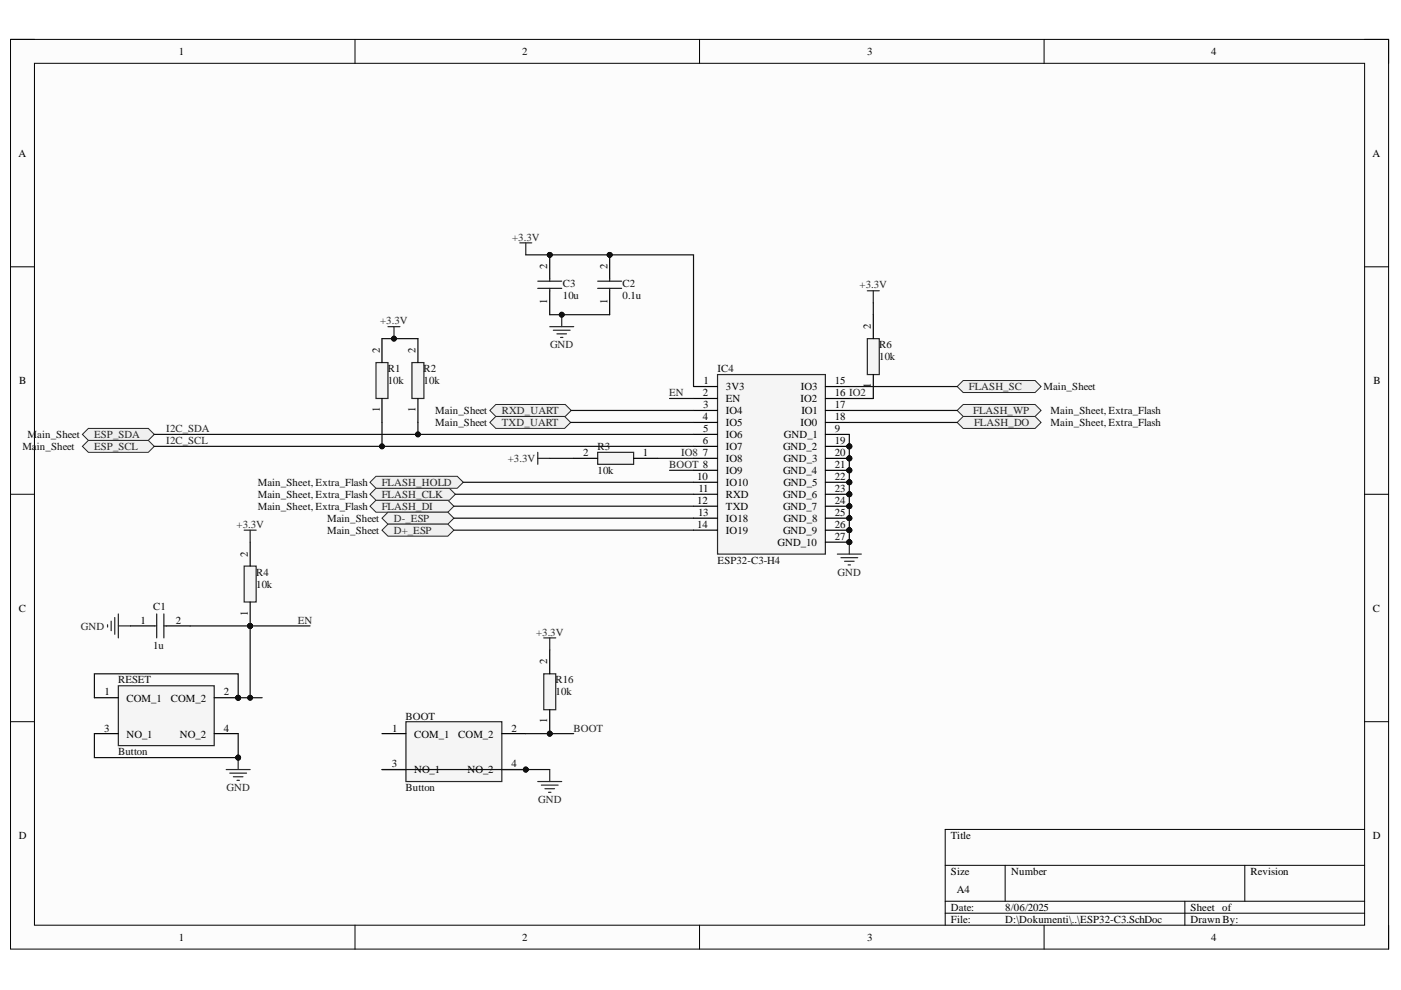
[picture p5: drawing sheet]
<svg xmlns="http://www.w3.org/2000/svg" width="297mm" height="210mm" viewBox="0 0 297 210" stroke-linecap="round" stroke-linejoin="round" font-family="sans-serif">
<defs><g id="words">
<g font-size="2.3">
<text x="37.9" y="11.7">1</text>
<text x="110.7" y="11.7">2</text>
<text x="183.9" y="11.7">3</text>
<text x="256.8" y="11.7">4</text>
<text x="3.9" y="33.3">A</text>
<text x="291" y="33.3">A</text>
<text x="116" y="57.1" transform="rotate(-90 116 57.1)">2</text>
<text x="128.8" y="57.1" transform="rotate(-90 128.8 57.1)">2</text>
<text x="116" y="64.5" transform="rotate(-90 116 64.5)">1</text>
<text x="128.8" y="64.5" transform="rotate(-90 128.8 64.5)">1</text>
<text x="184.6" y="69.8" transform="rotate(-90 184.6 69.8)">2</text>
<text x="80.5" y="74.9" transform="rotate(-90 80.5 74.9)">2</text>
<text x="88.1" y="74.9" transform="rotate(-90 88.1 74.9)">2</text>
<text x="4.1" y="81.4">B</text>
<text x="149" y="84">2</text>
<text x="149.2" y="81.4">1</text>
<text x="153.9" y="82.7">3V3</text>
<text x="169.8" y="82.7">IO3</text>
<text x="177" y="81.4">15</text>
<text x="177" y="84">16 IO2</text>
<text x="184.6" y="82.3" transform="rotate(-90 184.6 82.3)">1</text>
<text x="291.2" y="81.4">B</text>
<text x="80.5" y="87.4" transform="rotate(-90 80.5 87.4)">1</text>
<text x="88.1" y="87.4" transform="rotate(-90 88.1 87.4)">1</text>
<text x="149" y="89.1">4</text>
<text x="149.1" y="86.5">3</text>
<text x="153.9" y="85.2">EN</text>
<text x="153.9" y="87.8">IO4</text>
<text x="169.7" y="85.2">IO2</text>
<text x="169.9" y="87.8">IO1</text>
<text x="177" y="86.5">17</text>
<text x="177" y="89.1">18</text>
<text x="149" y="94.2">6</text>
<text x="149.1" y="91.7">5</text>
<text x="153.9" y="90.4">IO5</text>
<text x="153.9" y="92.9">IO6</text>
<text x="153.9" y="95.5">IO7</text>
<text x="166" y="95.5">GND_2</text>
<text x="166.2" y="92.9">GND_1</text>
<text x="169.7" y="90.4">IO0</text>
<text x="177" y="91.7">9</text>
<text x="177" y="94.2">19</text>
<text x="123.6" y="96.7">2</text>
<text x="136.3" y="96.7">1</text>
<text x="147.8" y="101.8">10</text>
<text x="149" y="96.7">7</text>
<text x="153.9" y="98">IO8</text>
<text x="153.9" y="100.5">IO9</text>
<text x="166" y="100.5">GND_4</text>
<text x="166.1" y="98">GND_3</text>
<text x="177" y="96.7">20</text>
<text x="177" y="99.3">21</text>
<text x="177" y="101.8">22</text>
<text x="147.8" y="106.9">12</text>
<text x="148.1" y="104.3">11</text>
<text x="153.9" y="103.1">IO10</text>
<text x="153.9" y="105.6">RXD</text>
<text x="166" y="105.6">GND_6</text>
<text x="166.1" y="103.1">GND_5</text>
<text x="177" y="104.3">23</text>
<text x="177" y="106.9">24</text>
<text x="147.8" y="111.9">14</text>
<text x="148" y="109.4">13</text>
<text x="153.9" y="108.1">TXD</text>
<text x="153.9" y="110.7">IO18</text>
<text x="153.9" y="113.2">IO19</text>
<text x="166" y="108.1">GND_7</text>
<text x="166" y="113.2">GND_9</text>
<text x="166.1" y="110.7">GND_8</text>
<text x="177" y="109.4">25</text>
<text x="177" y="111.9">26</text>
<text x="52.5" y="118" transform="rotate(-90 52.5 118)">2</text>
<text x="164.8" y="115.7">GND_10</text>
<text x="177" y="114.5">27</text>
<text x="4" y="129.7">C</text>
<text x="52.5" y="130.5" transform="rotate(-90 52.5 130.5)">1</text>
<text x="291.1" y="129.7">C</text>
<text x="29.8" y="132.2">1</text>
<text x="37.3" y="132.2">2</text>
<text x="116" y="140.8" transform="rotate(-90 116 140.8)">2</text>
<text x="22.2" y="147.4">1</text>
<text x="26.8" y="148.8">COM_1</text>
<text x="36.2" y="148.8">COM_2</text>
<text x="47.4" y="147.4">2</text>
<text x="22.1" y="155.1">3</text>
<text x="47.4" y="155.1">4</text>
<text x="83.1" y="155.1">1</text>
<text x="108.4" y="155.1">2</text>
<text x="116" y="153.3" transform="rotate(-90 116 153.3)">1</text>
<text x="26.8" y="156.4">NO_1</text>
<text x="38.1" y="156.4">NO_2</text>
<text x="87.8" y="156.4">COM_1</text>
<text x="97.2" y="156.4">COM_2</text>
<text x="83" y="162.7">3</text>
<text x="87.8" y="164">NO_1</text>
<text x="99.1" y="164">NO_2</text>
<text x="108.4" y="162.7">4</text>
<text x="4" y="177.9">D</text>
<text x="201.6" y="177.9">Title</text>
<text x="291.1" y="177.9">D</text>
<text x="201.6" y="185.5">Size</text>
<text x="214.4" y="185.5">Number</text>
<text x="265.1" y="185.5">Revision</text>
<text x="202.9" y="189.3">A4</text>
<text x="201.6" y="193.1">Date:</text>
<text x="201.6" y="195.7">File:</text>
<text x="213.1" y="193.1">8/06/2025</text>
<text x="213.1" y="195.7">D:\Dokumenti\..\ESP32-C3.SchDoc</text>
<text x="252.4" y="193.1">Sheet of</text>
<text x="252.4" y="195.7">Drawn By:</text>
<text x="37.9" y="199.5">1</text>
<text x="110.7" y="199.5">2</text>
<text x="183.9" y="199.5">3</text>
<text x="256.8" y="199.5">4</text>
</g>
<g font-size="2.3" fill="#262626">
<text x="108.6" y="51">+3.3V</text>
<text x="182.2" y="61.2">+3.3V</text>
<text x="80.6" y="68.8">+3.3V</text>
<text x="116.6" y="73.8">GND</text>
<text x="141.9" y="84">EN</text>
<text x="205.4" y="82.7">FLASH_SC</text>
<text x="106.4" y="87.8">RXD_UART</text>
<text x="206.4" y="87.8">FLASH_WP</text>
<text x="20" y="95.5">ESP_SCL</text>
<text x="20" y="92.9">ESP_SDA</text>
<text x="35.3" y="91.7">I2C_SDA</text>
<text x="35.3" y="94.2">I2C_SCL</text>
<text x="106.4" y="90.4">TXD_UART</text>
<text x="206.5" y="90.4">FLASH_DO</text>
<text x="107.7" y="98">+3.3V</text>
<text x="141.9" y="99.3">BOOT 8</text>
<text x="144.4" y="96.7">IO8</text>
<text x="80.9" y="105.6">FLASH_CLK</text>
<text x="80.9" y="103.1">FLASH_HOLD</text>
<text x="50.2" y="111.9">+3.3V</text>
<text x="80.9" y="108.1">FLASH_DI</text>
<text x="83.5" y="110.7">D-_ESP</text>
<text x="83.5" y="113.2">D+_ESP</text>
<text x="177.6" y="122.1">GND</text>
<text x="17.2" y="133.5">GND</text>
<text x="63.2" y="132.2">EN</text>
<text x="113.7" y="134.7">+3.3V</text>
<text x="121.6" y="155.1">BOOT</text>
<text x="48" y="167.8">GND</text>
<text x="114.1" y="170.3">GND</text>
</g>
<g font-size="2.3" fill="#0e0e0e">
<text x="119.3" y="60.9">C3</text>
<text x="119.3" y="63.4">10u</text>
<text x="132" y="60.9">C2</text>
<text x="132" y="63.4">0.1u</text>
<text x="186.4" y="73.8">R6</text>
<text x="186.4" y="76.4">10k</text>
<text x="82.2" y="78.9">R1</text>
<text x="82.2" y="81.4">10k</text>
<text x="89.8" y="78.9">R2</text>
<text x="89.8" y="81.4">10k</text>
<text x="152.1" y="78.9">IC4</text>
<text x="221.2" y="82.7">Main_Sheet</text>
<text x="92.3" y="87.8">Main_Sheet</text>
<text x="222.8" y="87.8">Main_Sheet, Extra_Flash</text>
<text x="4.7" y="95.5">Main_Sheet</text>
<text x="5.8" y="92.9">Main_Sheet</text>
<text x="92.3" y="90.4">Main_Sheet</text>
<text x="126.7" y="95.5">R3</text>
<text x="222.8" y="90.4">Main_Sheet, Extra_Flash</text>
<text x="126.7" y="100.5">10k</text>
<text x="54.6" y="105.6">Main_Sheet, Extra_Flash</text>
<text x="54.6" y="103.1">Main_Sheet, Extra_Flash</text>
<text x="54.6" y="108.1">Main_Sheet, Extra_Flash</text>
<text x="69.3" y="110.7">Main_Sheet</text>
<text x="69.3" y="113.2">Main_Sheet</text>
<text x="152.1" y="119.5">ESP32-C3-H4</text>
<text x="54.3" y="122.1">R4</text>
<text x="54.3" y="124.6">10k</text>
<text x="32.5" y="129.4">C1</text>
<text x="32.5" y="137.5">1u</text>
<text x="25" y="144.9">RESET</text>
<text x="117.8" y="144.9">R16</text>
<text x="117.8" y="147.4">10k</text>
<text x="86" y="152.6">BOOT</text>
<text x="25" y="160.2">Button</text>
<text x="86" y="167.8">Button</text>
</g>
</g></defs>
<path d="M2.2 8.4h292.2v192.8h-292.2z" fill-rule="evenodd" fill="#fcfcfc"/>
<path d="M2.2 8.4h292.2v192.8h-292.2z" fill="none" stroke="#000" stroke-width=".21"/>
<path d="M7.3 13.4h282v182.8h-282z" fill-rule="evenodd" fill="#fcfcfc"/>
<g fill="none" stroke="#000" stroke-width=".21">
<path d="M2.2 8.3h5.1M7.3 13.4h282v182.8h-282zM75.3 8.3v5.1M148.3 8.3v5.1M221.4 8.4v5M289.3 8.4h5.1v5M2.2 56.6h5.1M289.3 56.6h5.1M2.2 104.8h5.1M289.3 104.8h5.1M2.2 153h5.1M289.3 153h5.1"/>
<path d="M289.3 175.9h-88.9v20.3M75.3 196.2v5M148.3 196.2v5M200.4 183.5h88.9M200.4 191.1h88.9M200.4 193.6h88.9M213.1 183.5v7.6M221.4 196.2v5M251.2 191.1v5.1M263.9 183.5v7.6M294.4 196.2v5"/>
</g>
<path d="M114 165.7h5.1M114.8 166.5h3.5M115.5 167.2h2.1M116.3 168h.5M116.6 163.2v2.5" fill="none" stroke="#262626" stroke-width=".25"/>
<circle cx="180.1" cy="94.6" r=".51" fill="#0e0e0e"/>
<circle cx="180.1" cy="94.6" r=".51" fill="none" stroke="#0e0e0e" stroke-width=".21"/>
<circle cx="180.1" cy="97.2" r=".51" fill="#0e0e0e"/>
<circle cx="180.1" cy="97.2" r=".51" fill="none" stroke="#0e0e0e" stroke-width=".21"/>
<circle cx="180.1" cy="99.7" r=".51" fill="#0e0e0e"/>
<circle cx="180.1" cy="99.7" r=".51" fill="none" stroke="#0e0e0e" stroke-width=".21"/>
<circle cx="180.1" cy="102.3" r=".51" fill="#0e0e0e"/>
<circle cx="180.1" cy="102.3" r=".51" fill="none" stroke="#0e0e0e" stroke-width=".21"/>
<circle cx="180.1" cy="104.8" r=".51" fill="#0e0e0e"/>
<circle cx="180.1" cy="104.8" r=".51" fill="none" stroke="#0e0e0e" stroke-width=".21"/>
<circle cx="180.1" cy="107.3" r=".51" fill="#0e0e0e"/>
<circle cx="180.1" cy="107.3" r=".51" fill="none" stroke="#0e0e0e" stroke-width=".21"/>
<circle cx="180.1" cy="109.9" r=".51" fill="#0e0e0e"/>
<circle cx="180.1" cy="109.9" r=".51" fill="none" stroke="#0e0e0e" stroke-width=".21"/>
<circle cx="180.1" cy="112.4" r=".51" fill="#0e0e0e"/>
<circle cx="180.1" cy="112.4" r=".51" fill="none" stroke="#0e0e0e" stroke-width=".21"/>
<circle cx="180.1" cy="114.9" r=".51" fill="#0e0e0e"/>
<circle cx="180.1" cy="114.9" r=".51" fill="none" stroke="#0e0e0e" stroke-width=".21"/>
<path d="M152.1 79.4h22.9v38.1h-22.9z" fill-rule="evenodd" fill="#f5f5f5"/>
<path d="M152.1 79.4h22.9v38.1h-22.9z" fill="none" stroke="#262626" stroke-width=".25"/>
<g fill="none" stroke="#000" stroke-width=".25">
<path d="M147 82h5.1M147 84.5h5.1M147 87h5.1M147 89.6h5.1M147 92.1h5.1M147 94.6h5.1M147 97.2h5.1M147 99.7h5.1M175 82h5.1M175 84.5h5.1M175 87h5.1M175 89.6h5.1"/>
<path d="M175 92.1h5.1M175 94.6h5.1M147 102.3h5.1M147 104.8h5.1M147 107.3h5.1M147 109.9h5.1M147 112.4h5.1"/>
</g>
<circle cx="180.1" cy="94.6" r=".51" fill="#0e0e0e"/>
<circle cx="180.1" cy="94.6" r=".51" fill="none" stroke="#0e0e0e" stroke-width=".21"/>
<path d="M175 97.2h5.1" fill="none" stroke="#000" stroke-width=".25"/>
<circle cx="180.1" cy="97.2" r=".51" fill="#0e0e0e"/>
<circle cx="180.1" cy="97.2" r=".51" fill="none" stroke="#0e0e0e" stroke-width=".21"/>
<path d="M175 99.7h5.1" fill="none" stroke="#000" stroke-width=".25"/>
<circle cx="180.1" cy="99.7" r=".51" fill="#0e0e0e"/>
<circle cx="180.1" cy="99.7" r=".51" fill="none" stroke="#0e0e0e" stroke-width=".21"/>
<path d="M175 102.3h5.1" fill="none" stroke="#000" stroke-width=".25"/>
<circle cx="180.1" cy="102.3" r=".51" fill="#0e0e0e"/>
<circle cx="180.1" cy="102.3" r=".51" fill="none" stroke="#0e0e0e" stroke-width=".21"/>
<path d="M175 104.8h5.1" fill="none" stroke="#000" stroke-width=".25"/>
<circle cx="180.1" cy="104.8" r=".51" fill="#0e0e0e"/>
<circle cx="180.1" cy="104.8" r=".51" fill="none" stroke="#0e0e0e" stroke-width=".21"/>
<path d="M175 107.3h5.1" fill="none" stroke="#000" stroke-width=".25"/>
<circle cx="180.1" cy="107.3" r=".51" fill="#0e0e0e"/>
<circle cx="180.1" cy="107.3" r=".51" fill="none" stroke="#0e0e0e" stroke-width=".21"/>
<path d="M175 109.9h5.1" fill="none" stroke="#000" stroke-width=".25"/>
<circle cx="180.1" cy="109.9" r=".51" fill="#0e0e0e"/>
<circle cx="180.1" cy="109.9" r=".51" fill="none" stroke="#0e0e0e" stroke-width=".21"/>
<path d="M175 112.4h5.1" fill="none" stroke="#000" stroke-width=".25"/>
<circle cx="180.1" cy="112.4" r=".51" fill="#0e0e0e"/>
<circle cx="180.1" cy="112.4" r=".51" fill="none" stroke="#0e0e0e" stroke-width=".21"/>
<path d="M175 114.9h5.1" fill="none" stroke="#000" stroke-width=".25"/>
<circle cx="180.1" cy="114.9" r=".51" fill="#0e0e0e"/>
<circle cx="180.1" cy="114.9" r=".51" fill="none" stroke="#0e0e0e" stroke-width=".21"/>
<path d="M116.6 69.3h5M117.3 70h3.6M118.1 70.8h2M118.8 71.5h.5M119.1 66.7v2.6" fill="none" stroke="#262626" stroke-width=".25"/>
<circle cx="119.1" cy="66.7" r=".51" fill="#0e0e0e"/>
<circle cx="119.1" cy="66.7" r=".51" fill="none" stroke="#0e0e0e" stroke-width=".21"/>
<path d="M110.2 51.5h2.5M111.5 51.5v2.5M183.9 61.7h2.5M185.2 61.7v2.5M22.8 132.5v.5M23.6 131.7v2M24.3 130.9v3.6M25.1 130.2v5M25.1 132.7h2.5" fill="none" stroke="#262626" stroke-width=".25"/>
<path d="M202.9 89.6l1.3-1.3h15.3l1.2 1.3-1.2 1.2h-15.3z" fill-rule="evenodd" fill="#f0f0f0"/>
<path d="M202.9 89.6l1.3-1.3h15.3l1.2 1.3-1.2 1.2h-15.3z" fill="none" stroke="#262626" stroke-width=".21"/>
<path d="M202.9 87l1.3-1.2h15.3l1.2 1.2-1.2 1.3h-15.3z" fill-rule="evenodd" fill="#f0f0f0"/>
<path d="M202.9 87l1.3-1.2h15.3l1.2 1.2-1.2 1.3h-15.3z" fill="none" stroke="#262626" stroke-width=".21"/>
<path d="M82.3 69.3h2.5M83.5 69.3v2.5" fill="none" stroke="#262626" stroke-width=".25"/>
<circle cx="83.5" cy="71.8" r=".51" fill="#0e0e0e"/>
<circle cx="83.5" cy="71.8" r=".51" fill="none" stroke="#0e0e0e" stroke-width=".21"/>
<path d="M17.5 94.6l1.2-1.2h12.7l1.3 1.2-1.3 1.3h-12.7z" fill-rule="evenodd" fill="#f0f0f0"/>
<path d="M17.5 94.6l1.2-1.2h12.7l1.3 1.2-1.3 1.3h-12.7z" fill="none" stroke="#262626" stroke-width=".21"/>
<path d="M114 95.9v2.5M114 97.2h2.6" fill="none" stroke="#262626" stroke-width=".25"/>
<path d="M17.5 92.1l1.2-1.3h12.7l1.3 1.3-1.3 1.3h-12.7z" fill-rule="evenodd" fill="#f0f0f0"/>
<path d="M17.5 92.1l1.2-1.3h12.7l1.3 1.3-1.3 1.3h-12.7z" fill="none" stroke="#262626" stroke-width=".21"/>
<path d="M105.1 88.3h14.6l1.3 1.3-1.3 1.2h-14.6l-1.2-1.2z" fill-rule="evenodd" fill="#f0f0f0"/>
<path d="M105.1 88.3h14.6l1.3 1.3-1.3 1.2h-14.6l-1.2-1.2z" fill="none" stroke="#262626" stroke-width=".21"/>
<path d="M103.9 87l1.2-1.2h14.7l1.3 1.2-1.3 1.3h-14.7z" fill-rule="evenodd" fill="#f0f0f0"/>
<path d="M103.9 87l1.2-1.2h14.7l1.3 1.2-1.3 1.3h-14.7z" fill="none" stroke="#262626" stroke-width=".21"/>
<path d="M202.9 82l1.3-1.3h15.3l1.2 1.3-1.2 1.2h-15.3z" fill-rule="evenodd" fill="#f0f0f0"/>
<path d="M202.9 82l1.3-1.3h15.3l1.2 1.3-1.2 1.2h-15.3z" fill="none" stroke="#262626" stroke-width=".21"/>
<path d="M78.4 107.3l1.3-1.2h15.3l1.2 1.2-1.2 1.3h-15.3z" fill-rule="evenodd" fill="#f0f0f0"/>
<path d="M78.4 107.3l1.3-1.2h15.3l1.2 1.2-1.2 1.3h-15.3z" fill="none" stroke="#262626" stroke-width=".21"/>
<path d="M79.7 103.5h15.6l1.2 1.3-1.2 1.3h-15.6l-1.3-1.3z" fill-rule="evenodd" fill="#f0f0f0"/>
<path d="M79.7 103.5h15.6l1.2 1.3-1.2 1.3h-15.6l-1.3-1.3z" fill="none" stroke="#262626" stroke-width=".21"/>
<path d="M78.4 102.3l1.3-1.3h17.3l1.2 1.3-1.2 1.2h-17.3z" fill-rule="evenodd" fill="#f0f0f0"/>
<path d="M78.4 102.3l1.3-1.3h17.3l1.2 1.3-1.2 1.2h-17.3z" fill="none" stroke="#262626" stroke-width=".21"/>
<path d="M81 109.9l1.3-1.3h12.7l1.2 1.3-1.2 1.2h-12.7z" fill-rule="evenodd" fill="#f0f0f0"/>
<path d="M81 109.9l1.3-1.3h12.7l1.2 1.3-1.2 1.2h-12.7z" fill="none" stroke="#262626" stroke-width=".21"/>
<path d="M82.3 111.1h12.7l1.2 1.3-1.2 1.3h-12.7l-1.3-1.3z" fill-rule="evenodd" fill="#f0f0f0"/>
<path d="M82.3 111.1h12.7l1.2 1.3-1.2 1.3h-12.7l-1.3-1.3z" fill="none" stroke="#262626" stroke-width=".21"/>
<path d="M177.5 117.5h5.1M178.3 118.2h3.6M179.1 119h2M179.8 119.8h.5M180.1 114.9v2.6" fill="none" stroke="#262626" stroke-width=".25"/>
<circle cx="180.1" cy="114.9" r=".51" fill="#0e0e0e"/>
<circle cx="180.1" cy="114.9" r=".51" fill="none" stroke="#0e0e0e" stroke-width=".21"/>
<circle cx="116.6" cy="54" r=".51" fill="#0e0e0e"/>
<circle cx="116.6" cy="54" r=".51" fill="none" stroke="#0e0e0e" stroke-width=".21"/>
<path d="M116.6 54v5.1M116.6 61.6v5.1" fill="none" stroke="#000" stroke-width=".25"/>
<circle cx="116.6" cy="54" r=".51" fill="#0e0e0e"/>
<circle cx="116.6" cy="54" r=".51" fill="none" stroke="#0e0e0e" stroke-width=".21"/>
<path d="M114 59.6h5.1M116.6 59.1v.5M114 61.1h5.1M116.6 61.1v.5" fill="none" stroke="#1c1c1c" stroke-width=".25"/>
<circle cx="129.3" cy="54" r=".51" fill="#0e0e0e"/>
<circle cx="129.3" cy="54" r=".51" fill="none" stroke="#0e0e0e" stroke-width=".21"/>
<path d="M129.3 54v5.1M129.3 61.6v5.1" fill="none" stroke="#000" stroke-width=".25"/>
<circle cx="129.3" cy="54" r=".51" fill="#0e0e0e"/>
<circle cx="129.3" cy="54" r=".51" fill="none" stroke="#0e0e0e" stroke-width=".21"/>
<path d="M126.7 59.6h5.1M129.3 59.1v.5M126.7 61.1h5.1M129.3 61.1v.5M32.7 132.7h.5M33.2 130.2v5M34.7 130.2v5M34.7 132.7h.6" fill="none" stroke="#1c1c1c" stroke-width=".25"/>
<path d="M27.6 132.7h5.1M35.3 132.7h5" fill="none" stroke="#000" stroke-width=".25"/>
<path d="M79.7 76.9h2.6v7.6h-2.6z" fill-rule="evenodd" fill="#f5f5f5"/>
<path d="M79.7 76.9h2.6v7.6h-2.6z" fill="none" stroke="#262626" stroke-width=".25"/>
<path d="M81 71.8v5.1M81 84.5v5.1" fill="none" stroke="#000" stroke-width=".25"/>
<path d="M87.3 76.9h2.6v7.6h-2.6z" fill-rule="evenodd" fill="#f5f5f5"/>
<path d="M87.3 76.9h2.6v7.6h-2.6z" fill="none" stroke="#262626" stroke-width=".25"/>
<path d="M88.6 71.8v5.1M88.6 84.5v5.1" fill="none" stroke="#000" stroke-width=".25"/>
<circle cx="53" cy="132.7" r=".51" fill="#0e0e0e"/>
<circle cx="53" cy="132.7" r=".51" fill="none" stroke="#0e0e0e" stroke-width=".21"/>
<path d="M51.8 120h2.5v7.6h-2.5z" fill-rule="evenodd" fill="#f5f5f5"/>
<path d="M51.8 120h2.5v7.6h-2.5z" fill="none" stroke="#262626" stroke-width=".25"/>
<path d="M53 127.6v5.1" fill="none" stroke="#000" stroke-width=".25"/>
<circle cx="53" cy="132.7" r=".51" fill="#0e0e0e"/>
<circle cx="53" cy="132.7" r=".51" fill="none" stroke="#0e0e0e" stroke-width=".21"/>
<path d="M53 114.9v5.1" fill="none" stroke="#000" stroke-width=".25"/>
<path d="M183.9 71.8h2.5v7.6h-2.5z" fill-rule="evenodd" fill="#f5f5f5"/>
<path d="M183.9 71.8h2.5v7.6h-2.5z" fill="none" stroke="#262626" stroke-width=".25"/>
<path d="M185.2 66.7v5.1M185.2 79.4v5.1" fill="none" stroke="#000" stroke-width=".25"/>
<path d="M126.7 95.9h7.6v2.5h-7.6z" fill-rule="evenodd" fill="#f5f5f5"/>
<path d="M126.7 95.9h7.6v2.5h-7.6z" fill="none" stroke="#262626" stroke-width=".25"/>
<path d="M121.6 97.2h5.1M134.3 97.2h5.1" fill="none" stroke="#000" stroke-width=".25"/>
<circle cx="50.5" cy="147.9" r=".51" fill="#0e0e0e"/>
<circle cx="50.5" cy="147.9" r=".51" fill="none" stroke="#0e0e0e" stroke-width=".21"/>
<path d="M25.1 145.4h20.3v12.7h-20.3z" fill-rule="evenodd" fill="#f5f5f5"/>
<path d="M25.1 145.4h20.3v12.7h-20.3z" fill="none" stroke="#262626" stroke-width=".25"/>
<path d="M20 147.9h5.1M45.4 147.9h5.1" fill="none" stroke="#000" stroke-width=".25"/>
<circle cx="50.5" cy="147.9" r=".51" fill="#0e0e0e"/>
<circle cx="50.5" cy="147.9" r=".51" fill="none" stroke="#0e0e0e" stroke-width=".21"/>
<path d="M20 155.6h5.1M45.4 155.6h5.1" fill="none" stroke="#000" stroke-width=".25"/>
<circle cx="111.5" cy="163.2" r=".51" fill="#0e0e0e"/>
<circle cx="111.5" cy="163.2" r=".51" fill="none" stroke="#0e0e0e" stroke-width=".21"/>
<path d="M86.1 153h20.3v12.7h-20.3z" fill-rule="evenodd" fill="#f5f5f5"/>
<path d="M86.1 153h20.3v12.7h-20.3z" fill="none" stroke="#262626" stroke-width=".25"/>
<path d="M81 155.6h5.1M106.4 155.6h5.1M81 163.2h5.1M106.4 163.2h5.1" fill="none" stroke="#000" stroke-width=".25"/>
<circle cx="111.5" cy="163.2" r=".51" fill="#0e0e0e"/>
<circle cx="111.5" cy="163.2" r=".51" fill="none" stroke="#0e0e0e" stroke-width=".21"/>
<circle cx="116.6" cy="155.6" r=".51" fill="#0e0e0e"/>
<circle cx="116.6" cy="155.6" r=".51" fill="none" stroke="#0e0e0e" stroke-width=".21"/>
<path d="M115.3 142.9h2.5v7.6h-2.5z" fill-rule="evenodd" fill="#f5f5f5"/>
<path d="M115.3 142.9h2.5v7.6h-2.5z" fill="none" stroke="#262626" stroke-width=".25"/>
<path d="M116.6 150.5v5.1" fill="none" stroke="#000" stroke-width=".25"/>
<circle cx="116.6" cy="155.6" r=".51" fill="#0e0e0e"/>
<circle cx="116.6" cy="155.6" r=".51" fill="none" stroke="#0e0e0e" stroke-width=".21"/>
<path d="M116.6 137.8v5.1" fill="none" stroke="#000" stroke-width=".25"/>
<path d="M115.3 135.2h2.5M116.6 135.2v2.6" fill="none" stroke="#262626" stroke-width=".25"/>
<path d="M40.3 132.7h12.7" fill="none" stroke="#0e0e0e" stroke-width=".25"/>
<circle cx="53" cy="132.7" r=".51" fill="#0e0e0e"/>
<circle cx="53" cy="132.7" r=".51" fill="none" stroke="#0e0e0e" stroke-width=".21"/>
<path d="M185.2 64.2v2.5M32.7 92.1h114.3M116.6 97.2h5M139.4 97.2h7.6M180.1 84.5h5.1M180.1 87h22.8M180.1 89.6h22.8" fill="none" stroke="#0e0e0e" stroke-width=".25"/>
<circle cx="88.6" cy="92.1" r=".51" fill="#0e0e0e"/>
<circle cx="88.6" cy="92.1" r=".51" fill="none" stroke="#0e0e0e" stroke-width=".21"/>
<path d="M88.6 89.6v2.5" fill="none" stroke="#0e0e0e" stroke-width=".25"/>
<circle cx="88.6" cy="92.1" r=".51" fill="#0e0e0e"/>
<circle cx="88.6" cy="92.1" r=".51" fill="none" stroke="#0e0e0e" stroke-width=".21"/>
<path d="M81 71.8h7.6" fill="none" stroke="#0e0e0e" stroke-width=".25"/>
<circle cx="83.5" cy="71.8" r=".51" fill="#0e0e0e"/>
<circle cx="83.5" cy="71.8" r=".51" fill="none" stroke="#0e0e0e" stroke-width=".21"/>
<path d="M121 89.6h26M121.1 87h25.9M180.1 82h22.8M180.1 92.1v2.5M96.2 107.3h50.8M96.5 104.8h50.5M98.2 102.3h48.8" fill="none" stroke="#0e0e0e" stroke-width=".25"/>
<circle cx="180.1" cy="94.6" r=".51" fill="#0e0e0e"/>
<circle cx="180.1" cy="94.6" r=".51" fill="none" stroke="#0e0e0e" stroke-width=".21"/>
<path d="M180.1 97.2v2.5" fill="none" stroke="#0e0e0e" stroke-width=".25"/>
<circle cx="180.1" cy="97.2" r=".51" fill="#0e0e0e"/>
<circle cx="180.1" cy="97.2" r=".51" fill="none" stroke="#0e0e0e" stroke-width=".21"/>
<circle cx="180.1" cy="99.7" r=".51" fill="#0e0e0e"/>
<circle cx="180.1" cy="99.7" r=".51" fill="none" stroke="#0e0e0e" stroke-width=".21"/>
<path d="M180.1 102.3v2.5" fill="none" stroke="#0e0e0e" stroke-width=".25"/>
<circle cx="180.1" cy="102.3" r=".51" fill="#0e0e0e"/>
<circle cx="180.1" cy="102.3" r=".51" fill="none" stroke="#0e0e0e" stroke-width=".21"/>
<circle cx="180.1" cy="104.8" r=".51" fill="#0e0e0e"/>
<circle cx="180.1" cy="104.8" r=".51" fill="none" stroke="#0e0e0e" stroke-width=".21"/>
<path d="M180.1 107.3v2.6" fill="none" stroke="#0e0e0e" stroke-width=".25"/>
<circle cx="180.1" cy="107.3" r=".51" fill="#0e0e0e"/>
<circle cx="180.1" cy="107.3" r=".51" fill="none" stroke="#0e0e0e" stroke-width=".21"/>
<circle cx="180.1" cy="109.9" r=".51" fill="#0e0e0e"/>
<circle cx="180.1" cy="109.9" r=".51" fill="none" stroke="#0e0e0e" stroke-width=".21"/>
<path d="M180.1 112.4v2.5" fill="none" stroke="#0e0e0e" stroke-width=".25"/>
<circle cx="180.1" cy="112.4" r=".51" fill="#0e0e0e"/>
<circle cx="180.1" cy="112.4" r=".51" fill="none" stroke="#0e0e0e" stroke-width=".21"/>
<circle cx="180.1" cy="114.9" r=".51" fill="#0e0e0e"/>
<circle cx="180.1" cy="114.9" r=".51" fill="none" stroke="#0e0e0e" stroke-width=".21"/>
<path d="M180.1 109.9v2.5" fill="none" stroke="#0e0e0e" stroke-width=".25"/>
<circle cx="180.1" cy="112.4" r=".51" fill="#0e0e0e"/>
<circle cx="180.1" cy="112.4" r=".51" fill="none" stroke="#0e0e0e" stroke-width=".21"/>
<circle cx="180.1" cy="109.9" r=".51" fill="#0e0e0e"/>
<circle cx="180.1" cy="109.9" r=".51" fill="none" stroke="#0e0e0e" stroke-width=".21"/>
<path d="M180.1 104.8v2.5" fill="none" stroke="#0e0e0e" stroke-width=".25"/>
<circle cx="180.1" cy="107.3" r=".51" fill="#0e0e0e"/>
<circle cx="180.1" cy="107.3" r=".51" fill="none" stroke="#0e0e0e" stroke-width=".21"/>
<circle cx="180.1" cy="104.8" r=".51" fill="#0e0e0e"/>
<circle cx="180.1" cy="104.8" r=".51" fill="none" stroke="#0e0e0e" stroke-width=".21"/>
<path d="M180.1 99.7v2.6" fill="none" stroke="#0e0e0e" stroke-width=".25"/>
<circle cx="180.1" cy="102.3" r=".51" fill="#0e0e0e"/>
<circle cx="180.1" cy="102.3" r=".51" fill="none" stroke="#0e0e0e" stroke-width=".21"/>
<circle cx="180.1" cy="99.7" r=".51" fill="#0e0e0e"/>
<circle cx="180.1" cy="99.7" r=".51" fill="none" stroke="#0e0e0e" stroke-width=".21"/>
<path d="M180.1 94.6v2.6" fill="none" stroke="#0e0e0e" stroke-width=".25"/>
<circle cx="180.1" cy="97.2" r=".51" fill="#0e0e0e"/>
<circle cx="180.1" cy="97.2" r=".51" fill="none" stroke="#0e0e0e" stroke-width=".21"/>
<circle cx="180.1" cy="94.6" r=".51" fill="#0e0e0e"/>
<circle cx="180.1" cy="94.6" r=".51" fill="none" stroke="#0e0e0e" stroke-width=".21"/>
<path d="M111.5 54h35.5v28" fill="none" stroke="#0e0e0e" stroke-width=".25"/>
<circle cx="116.6" cy="54" r=".51" fill="#0e0e0e"/>
<circle cx="116.6" cy="54" r=".51" fill="none" stroke="#0e0e0e" stroke-width=".21"/>
<circle cx="129.3" cy="54" r=".51" fill="#0e0e0e"/>
<circle cx="129.3" cy="54" r=".51" fill="none" stroke="#0e0e0e" stroke-width=".21"/>
<path d="M116.6 66.7h12.7" fill="none" stroke="#0e0e0e" stroke-width=".25"/>
<circle cx="119.1" cy="66.7" r=".51" fill="#0e0e0e"/>
<circle cx="119.1" cy="66.7" r=".51" fill="none" stroke="#0e0e0e" stroke-width=".21"/>
<path d="M81 89.6v5" fill="none" stroke="#0e0e0e" stroke-width=".25"/>
<circle cx="81" cy="94.6" r=".51" fill="#0e0e0e"/>
<circle cx="81" cy="94.6" r=".51" fill="none" stroke="#0e0e0e" stroke-width=".21"/>
<path d="M32.7 94.6h114.3" fill="none" stroke="#0e0e0e" stroke-width=".25"/>
<circle cx="81" cy="94.6" r=".51" fill="#0e0e0e"/>
<circle cx="81" cy="94.6" r=".51" fill="none" stroke="#0e0e0e" stroke-width=".21"/>
<path d="M142 99.7h5M96.2 109.9h50.8M96.2 112.4h50.8M111.5 155.6h10.1" fill="none" stroke="#0e0e0e" stroke-width=".25"/>
<circle cx="116.6" cy="155.6" r=".51" fill="#0e0e0e"/>
<circle cx="116.6" cy="155.6" r=".51" fill="none" stroke="#0e0e0e" stroke-width=".21"/>
<path d="M50.5 147.9h2.5" fill="none" stroke="#0e0e0e" stroke-width=".25"/>
<circle cx="50.5" cy="147.9" r=".51" fill="#0e0e0e"/>
<circle cx="50.5" cy="147.9" r=".51" fill="none" stroke="#0e0e0e" stroke-width=".21"/>
<circle cx="53" cy="147.9" r=".51" fill="#0e0e0e"/>
<circle cx="53" cy="147.9" r=".51" fill="none" stroke="#0e0e0e" stroke-width=".21"/>
<path d="M53 132.7v15.2h2.6" fill="none" stroke="#0e0e0e" stroke-width=".25"/>
<circle cx="53" cy="147.9" r=".51" fill="#0e0e0e"/>
<circle cx="53" cy="147.9" r=".51" fill="none" stroke="#0e0e0e" stroke-width=".21"/>
<circle cx="53" cy="132.7" r=".51" fill="#0e0e0e"/>
<circle cx="53" cy="132.7" r=".51" fill="none" stroke="#0e0e0e" stroke-width=".21"/>
<path d="M48 163.2h5M48.7 163.9h3.6M49.5 164.7h2M50.2 165.5h.6M50.5 160.6v2.6" fill="none" stroke="#262626" stroke-width=".25"/>
<circle cx="50.5" cy="160.6" r=".51" fill="#0e0e0e"/>
<circle cx="50.5" cy="160.6" r=".51" fill="none" stroke="#0e0e0e" stroke-width=".21"/>
<path d="M142 84.5h5M53 132.7h12.7" fill="none" stroke="#0e0e0e" stroke-width=".25"/>
<circle cx="53" cy="132.7" r=".51" fill="#0e0e0e"/>
<circle cx="53" cy="132.7" r=".51" fill="none" stroke="#0e0e0e" stroke-width=".21"/>
<path d="M51.8 112.4h2.5M53 112.4v2.5" fill="none" stroke="#262626" stroke-width=".25"/>
<path d="M81 163.2h35.6" fill="none" stroke="#0e0e0e" stroke-width=".25"/>
<circle cx="111.5" cy="163.2" r=".51" fill="#0e0e0e"/>
<circle cx="111.5" cy="163.2" r=".51" fill="none" stroke="#0e0e0e" stroke-width=".21"/>
<path d="M50.5 155.6v5" fill="none" stroke="#0e0e0e" stroke-width=".25"/>
<circle cx="50.5" cy="160.6" r=".51" fill="#0e0e0e"/>
<circle cx="50.5" cy="160.6" r=".51" fill="none" stroke="#0e0e0e" stroke-width=".21"/>
<path d="M20 147.9v-5h30.5v5" fill="none" stroke="#0e0e0e" stroke-width=".25"/>
<circle cx="50.5" cy="147.9" r=".51" fill="#0e0e0e"/>
<circle cx="50.5" cy="147.9" r=".51" fill="none" stroke="#0e0e0e" stroke-width=".21"/>
<path d="M20 155.6v5h30.5" fill="none" stroke="#0e0e0e" stroke-width=".25"/>
<circle cx="50.5" cy="160.6" r=".51" fill="#0e0e0e"/>
<circle cx="50.5" cy="160.6" r=".51" fill="none" stroke="#0e0e0e" stroke-width=".21"/>
<use href="#words"/>
</svg>
